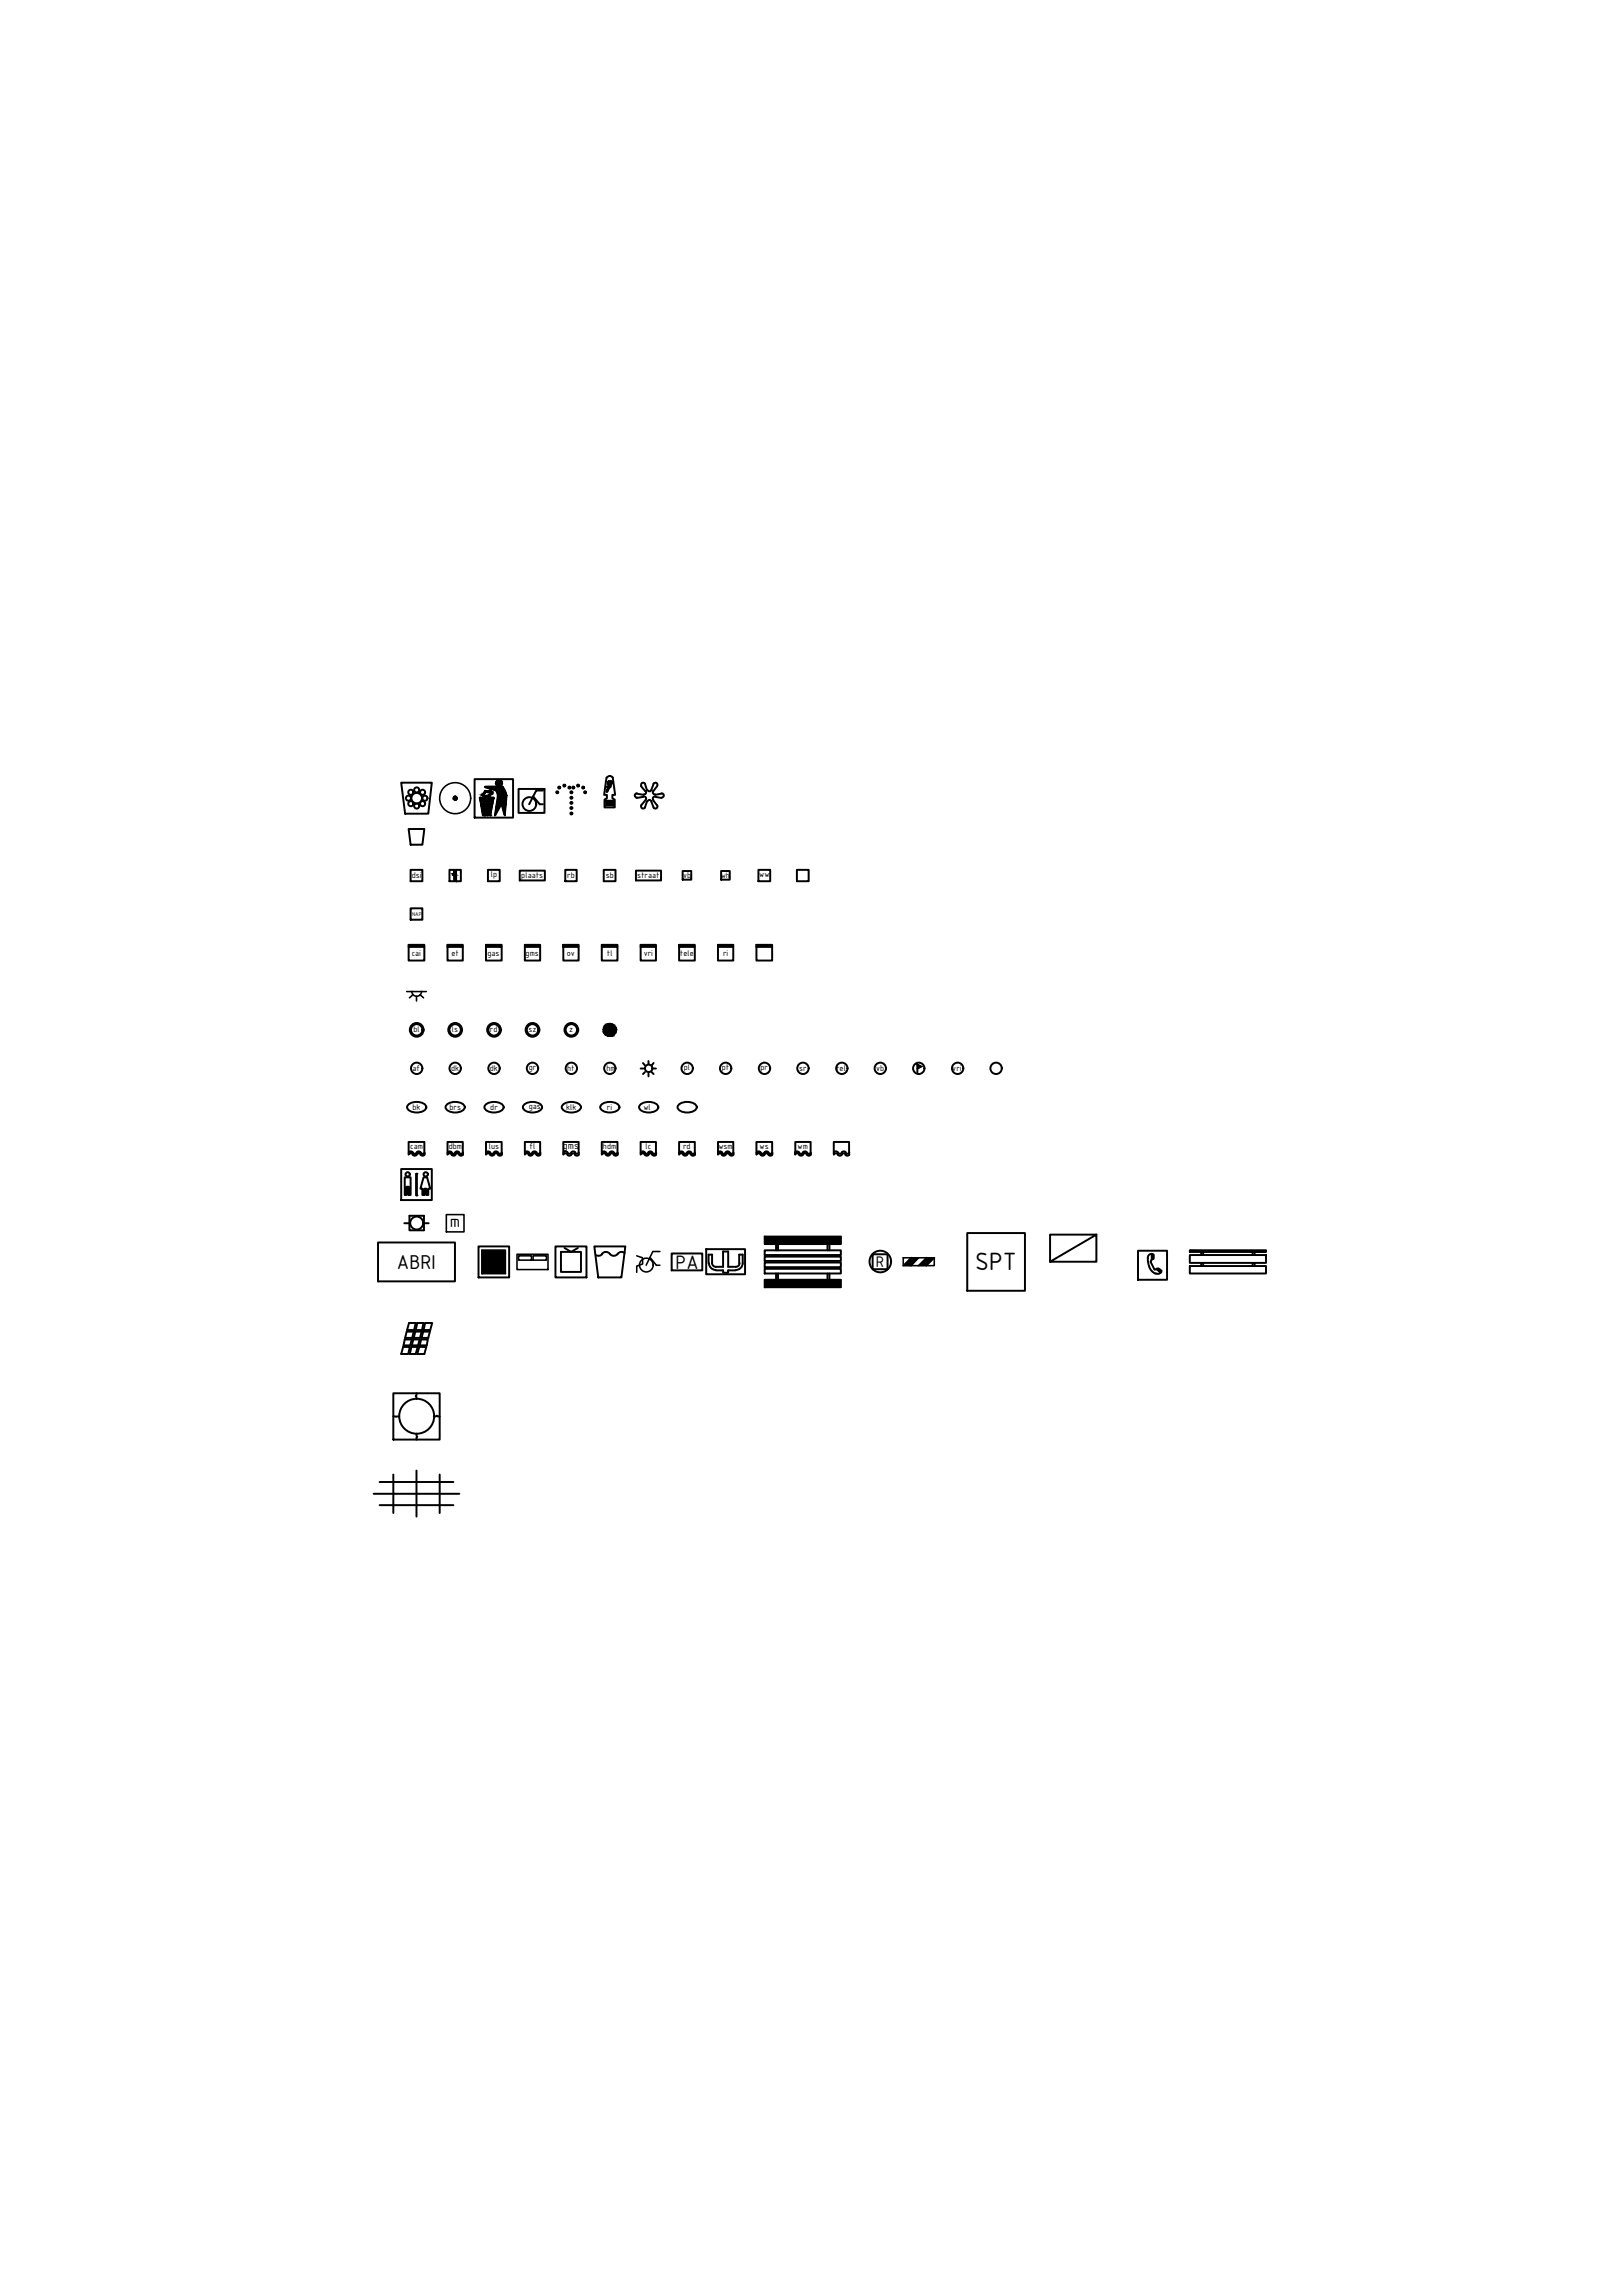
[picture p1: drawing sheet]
<svg xmlns="http://www.w3.org/2000/svg" width="210mm" height="297mm" viewBox="0 0 210 297" stroke-linecap="round" stroke-linejoin="round" font-family="sans-serif">
<defs><g id="words">
<text font-size="3.5" x="126.2" y="164.3">SPT</text>
<text font-size="2.8" x="51.4" y="164.1">ABRI</text>
<text font-size="2.7" x="87.4" y="164.1">PA</text>
<text font-size="2.3" x="58.2" y="158.7">m</text>
<text font-size="2.1" x="113.3" y="163.9">R</text>
<text font-size="1.4" x="72.8" y="148.7">gms</text>
<g font-size="1.2">
<text x="53.3" y="113.7">dsi</text>
<text x="63.5" y="113.5">lp</text>
<text x="67.5" y="113.5">plaats</text>
<text x="73.4" y="113.7">rb</text>
<text x="78.4" y="113.7">sb</text>
<text x="82.4" y="113.5">straat</text>
<text x="88.4" y="113.7">vb</text>
<text x="98.2" y="113.5">ww</text>
<text x="53.3" y="123.7">cai</text>
<text x="58.4" y="123.7">et</text>
<text x="63.1" y="123.7">gas</text>
<text x="68" y="123.7">gms</text>
<text x="73.4" y="123.7">ov</text>
<text x="78.5" y="123.7">tl</text>
<text x="83.3" y="123.7">vri</text>
<text x="88" y="123.7">tele</text>
<text x="93.6" y="123.7">ri</text>
<text x="53.5" y="133.6">bl</text>
<text x="58.5" y="133.6">ls</text>
<text x="63.4" y="133.6">rd</text>
<text x="68.4" y="133.6">sz</text>
<text x="73.7" y="133.6">z</text>
<text x="53.4" y="138.6">af</text>
<text x="53.4" y="143.6">bk</text>
<text x="58.2" y="143.6">brs</text>
<text x="58.4" y="138.6">dk</text>
<text x="63.4" y="138.5">dk</text>
<text x="63.4" y="143.6">dr</text>
<text x="68.4" y="138.4">gr</text>
<text x="68.4" y="143.5">gas</text>
<text x="73.3" y="143.6">klk</text>
<text x="73.4" y="138.6">ht</text>
<text x="78.5" y="138.5">hm</text>
<text x="78.5" y="143.6">ri</text>
<text x="83.3" y="143.6">wl</text>
<text x="88.5" y="138.5">pl</text>
<text x="93.4" y="138.5">pt</text>
<text x="98.4" y="138.4">pr</text>
<text x="103.4" y="138.5">sr</text>
<text x="108.2" y="138.5">tel</text>
<text x="113.4" y="138.5">vb</text>
<text x="123.2" y="138.5">vri</text>
<text x="53.1" y="148.7">cam</text>
<text x="58.1" y="148.7">dbm</text>
<text x="63.2" y="148.7">lus</text>
<text x="68.5" y="148.7">fl</text>
<text x="78" y="148.7">hdm</text>
<text x="83.5" y="148.7">lc</text>
<text x="88.4" y="148.7">rd</text>
<text x="93" y="148.7">wsm</text>
<text x="98.3" y="148.7">ws</text>
<text x="103.2" y="148.7">wm</text>
</g>
<text font-size="1.1" x="93.3" y="113.6">wh</text>
<text font-size=".8" x="53.3" y="118.5">NAP</text>
</g></defs>
<!-- layer: 0 -->
<g fill="#000" stroke="#000" stroke-width=".13">
<path d="M58.8 103.5h.2zM58.8 103.5h.1zM62.1 103.3h1.8zM62.1 103.2h1.8zM62.6 103h.3zM62.7 102.5h.1zM62.6 103h.2zM63 102.9h.1zM63.2 102.9h.1zM63.4 102.3l.1-.1zM64.5 103h.1zM78.1 133h.1z"/>
<path d="M78.2 132.8h.1zM78.3 132.8h.1zM78.3 132.8h-.1zM78.3 132.7h.1zM78.4 132.7h.1zM78.4 132.6h.1zM79.3 133.9h.2zM79.3 133.9h.1zM79.4 133.8h.1zM79.5 133.8h-.1zM79.5 133.7v.1zM79.5 133.7h.1z"/>
<path d="M58.9 103h.1zM58.8 103h.2zM58.8 103h.2zM58.8 103h.2z"/>
<path d="M58.9 112.6h.1zM58.8 112.6h.2zM58.8 112.6h.2zM58.8 112.6h.2zM58.8 112.6h.2zM58.8 112.6h.2zM58.8 112.6h.2zM58.8 112.6h.2z"/>
<path d="M58.8 103h.2zM58.8 103h.2zM58.8 103h.2zM58.8 103h.2z"/>
<path d="M58.8 112.6h.2zM58.8 112.6h.2z"/>
<path d="M58.8 112.9h.2zM58.8 112.9h.1z"/>
<path d="M58.8 103l.2 .1zM58.8 103l.2 .1z"/>
<path d="M58.8 103.1h.3zM58.7 103.1h.4zM58.7 103.1h.4zM58.7 103.1h.4z"/>
<path d="M58.8 103.5h.2zM58.8 103.5h.2zM58.8 103.5h.2zM58.8 103.5h.2z"/>
<path d="M58.6 113l.4 .2v-.2zM58.6 113l.4 .2h-.4z"/>
<path d="M58.8 113.2l.2 .7v-.7zM58.8 113.2l.2 .7h-.2z"/>
<path d="M58.8 112.6l.2 .1zM58.8 112.6l.2 .1zM58.8 112.7h.2zM58.8 112.7h.2zM58.8 112.7h.2zM58.8 112.7h.2zM58.8 112.7h.2zM58.8 112.7h.2z"/>
<path d="M58.8 112.7h.2zM58.8 112.7h.2zM58.8 112.7h.2zM58.8 112.7h.2zM58.8 112.7h.2zM58.8 112.7h.2z"/>
<path d="M58.8 112.7l.2 .1zM58.8 112.7l.2 .1zM58.8 112.8h.2zM58.8 112.8h.2zM58.8 112.8h.2zM58.8 112.8h.2zM58.8 112.8h.2zM58.8 112.8h.2z"/>
<path d="M58.8 112.8h.2zM58.8 112.8h.2zM58.8 112.8h.2zM58.8 112.8h.2zM58.8 112.8h.2zM58.8 112.8h.2zM58.8 112.8h.2zM58.8 112.8h.2z"/>
<path d="M58.8 112.8l.2 .1zM58.8 112.8l.2 .1z"/>
<path d="M58.8 112.9h.2zM58.8 112.9h.2zM58.8 112.9h.2zM58.8 112.9h.2zM58.8 112.9h.2zM58.8 112.9h.2zM58.8 112.9h.2zM58.8 112.9h.2z"/>
<path d="M58.7 103.1h.4zM58.7 103.1h.4z"/>
<path d="M58.7 103.1h.4zM58.7 103.1h.4zM58.7 103.1h.4zM58.7 103.1h.4z"/>
<path d="M58.7 103.4h.4zM58.7 103.4l.3 .1zM58.8 103.5h.2zM58.8 103.5h.2zM58.8 103.5h.2zM58.8 103.5h.2z"/>
<path d="M58.7 103.1l.4 .1zM58.7 103.1l.4 .1zM58.7 103.2h.4zM58.7 103.2h.4z"/>
<path d="M58.7 103.2h.4zM58.7 103.2h.4zM58.7 103.2h.4zM58.7 103.2h.4z"/>
<path d="M58.7 103.2l.4 .1zM58.7 103.2l.4 .1zM58.7 103.3h.4zM58.7 103.3h.4zM58.7 103.3h.4zM58.7 103.3h.4z"/>
<path d="M58.7 103.3h.4zM58.7 103.3h.4zM58.7 103.3h.4zM58.7 103.3h.4z"/>
<path d="M58.7 103.3l.4 .1zM58.7 103.3l.4 .1zM58.7 103.4h.4zM58.7 103.4h.4z"/>
<path d="M58.7 103.4h.4zM58.7 103.4h.4zM58.7 103.4h.4zM58.7 103.4h.4zM58.7 103.4h.4zM58.7 103.4h.4z"/>
<path d="M62.1 103.2h1.8zM62.1 103.2h1.8zM62.1 103.2h1.8zM62.1 103.2h1.8zM62.1 103.2h1.8z"/>
<path d="M62.1 103.2h1.8zM62.1 103.2h1.8zM62.1 103.2h1.8zM62.1 103.2h1.8zM62.1 103.2h1.8zM62.1 103.2h1.8z"/>
<path d="M62.1 103.3h1.8zM62.1 103.3h1.8zM62.1 103.3h1.8zM62.1 103.3h1.8zM62.1 103.3h1.8z"/>
<path d="M62.1 103.4l.2 .2-.1-.2zM62.1 103.4l.2 .2h-.2z"/>
<path d="M62.2 103.7l.1 .3v-.3zM62.2 103.7l.1 .3h-.1z"/>
<path d="M62.2 104.1l.2 .3-.1-.3zM62.2 104.1l.2 .3h-.1z"/>
<path d="M62.4 102.8l.1 .1zM62.4 102.8l.1 .1zM62.4 102.9h.1zM62.4 102.9h.1z"/>
<path d="M62.3 104.5l.2 .2-.1-.2zM62.3 104.5l.2 .2h-.1z"/>
<path d="M62.3 102.8h.2zM62.3 102.8h.1z"/>
<path d="M62.4 102.9h.2zM62.4 102.9h.2z"/>
<path d="M62.4 104.8l.1 .3v-.3zM62.4 104.8l.1 .3h-.1z"/>
<path d="M62.5 105.5h.9zM62.5 105.5h.9z"/>
<path d="M62.4 102.8h.1zM62.4 102.8h.1h-.2z"/>
<path d="M62.5 103h.8zM62.5 103h.8z"/>
<path d="M62.5 103h.8zM62.5 103h.8z"/>
<path d="M62.5 103h.8zM62.5 103h.8z"/>
<path d="M62.5 103h.8zM62.5 103h.8z"/>
<path d="M62.4 105.2l.2 .2-.1-.2zM62.4 105.2l.2 .2h-.1z"/>
<path d="M62.4 102.8h.2zM62.4 102.8h.1z"/>
<path d="M62.4 102.9h.2zM62.4 102.9h.2z"/>
<path d="M62.5 102.9l.1 .1zM62.5 102.9l.1 .1z"/>
<path d="M62.6 103h.7zM62.6 103h.7z"/>
<path d="M62.5 102.7h.1zM62.5 102.7h.1z"/>
<path d="M62.5 102.7h.1zM62.5 102.7l.1 .1h-.2z"/>
<path d="M62.5 103h.2zM62.5 103h.2z"/>
<path d="M62.6 103h.3zM62.6 103h.3z"/>
<path d="M62.5 103.4l.1 .2v-.2zM62.5 103.4l.1 .2h-.1z"/>
<path d="M62.5 103.7l.2 .3-.1-.3zM62.5 103.7l.2 .3h-.1z"/>
<path d="M62.6 102.6l.1 .1zM62.6 102.6l.1 .1z"/>
<path d="M62.6 102.7h.1zM62.6 102.7h-.1z"/>
<path d="M62.6 104.1l.1 .3v-.3zM62.6 104.1l.1 .3z"/>
<path d="M62.6 104.5l.1 .2zM62.6 104.5l.1 .2h-.1z"/>
<path d="M62.7 102.5v.1zM62.7 102.5v.1h-.1z"/>
<path d="M62.6 102.6h.1zM62.6 102.6h.1z"/>
<path d="M62.7 104.8l.1 .3zM62.7 104.8l.1 .3h-.1z"/>
<path d="M62.7 102.4h.1zM62.7 102.4h.1z"/>
<path d="M62.7 102.4l.1 .1zM62.7 102.4l.1 .1zM62.7 102.5h.1z"/>
<path d="M62.5 103h.3zM62.5 103h.3z"/>
<path d="M62.7 105.2l.1 .2v-.2zM62.7 105.2l.1 .2z"/>
<path d="M62.8 101.8h2.2zM62.8 101.8h2.2zM62.8 101.8h2.2zM62.8 101.8h2.2z"/>
<path d="M62.8 101.8h2.2zM62.8 101.8h2.2zM62.8 101.8h2.2zM62.8 101.8h2.2zM62.8 101.8h2.2zM62.8 101.8h2.2zM62.8 101.8h2.2zM62.8 101.8h2.2zM62.8 101.8h2.2zM62.8 101.8h2.2zM62.8 101.8h2.2zM62.8 101.8h2.2zM62.8 101.8h2.2z"/>
<path d="M62.9 103h.4zM62.9 103h.4z"/>
<path d="M62.8 102.3l.2 .1zM62.8 102.3l.2 .1h-.3z"/>
<path d="M62.8 102.4h.3zM62.8 102.4h.3z"/>
<path d="M62.6 103h.4zM62.6 103h.3z"/>
<path d="M62.9 103.4l.1 .2v-.2zM62.9 103.4l.1 .2h-.1z"/>
<path d="M62.9 103.7l.1 .3v-.3zM62.9 103.7l.1 .3h-.1z"/>
<path d="M62.9 104.1l.1 .3v-.3zM62.9 104.1l.1 .3h-.1z"/>
<path d="M62.9 104.5l.1 .2v-.2zM62.9 104.5l.1 .2h-.1z"/>
<path d="M62.9 104.8l.1 .3v-.3zM62.9 104.8l.1 .3h-.1z"/>
<path d="M62.9 105.2l.1 .2v-.2zM62.9 105.2l.1 .2h-.1z"/>
<path d="M62.8 102.4h.3zM62.8 102.4h.3z"/>
<path d="M63.1 102.5h.5zM63.1 102.5h.5z"/>
<path d="M63.1 102.4h.2zM63.1 102.4h.2z"/>
<path d="M63 102.9h.2zM63 102.9h.2z"/>
<path d="M63 102.9l.2 .1zM63 102.9l.2 .1h-.3z"/>
<path d="M63.2 102.9h.1zM63.2 102.9h.1z"/>
<path d="M63.2 102.9h.1zM63.2 102.9h.1z"/>
<path d="M63.2 103h.1zM63.2 103h.1z"/>
<path d="M63.2 105.2v.2zM63.2 105.2v.2h-.1z"/>
<path d="M63 102.4l.5 .1zM63 102.4l.5 .1z"/>
<path d="M63.3 102.8h.1zM63.3 102.8h.1z"/>
<path d="M63.2 104.8l.1 .3v-.3zM63.2 104.8l.1 .3h-.1z"/>
<path d="M62.9 102.4h.4zM62.9 102.4h.4z"/>
<path d="M63.3 102.8h.2zM63.3 102.8h.2z"/>
<path d="M63.2 102.9h.1zM63.2 102.9h.1z"/>
<path d="M63.2 102.9l.1 .1zM63.2 102.9l.1 .1z"/>
<path d="M62.9 103h.4zM62.9 103h.4z"/>
<path d="M62.9 103h.4zM62.8 103h.5z"/>
<path d="M62.5 103h.8zM62.5 103h.8z"/>
<path d="M63.1 103h.2zM63.1 103h.2zM63.2 103h.1zM63.2 103h.1z"/>
<path d="M63.2 103h.1zM63.2 103h.1z"/>
<path d="M63.2 103h.1zM63.2 103h.1z"/>
<path d="M63.3 104.1v.3zM63.3 104.1v.3h-.1z"/>
<path d="M63.2 104.5l.1 .2v-.2zM63.2 104.5l.1 .2z"/>
<path d="M63.2 102.4h.2zM63.2 102.4h.1h-.2z"/>
<path d="M63.3 102.8h.1zM63.3 102.8h.1zM63.3 102.8h.1zM63.3 102.8h.1z"/>
<path d="M63.3 102.8h.1zM63.3 102.8v.1z"/>
<path d="M63.3 103.7v.3l.1-.3zM63.3 103.7v.3z"/>
<path d="M63.3 102.4h.1zM63.2 102.4h.2z"/>
<path d="M63.3 103.4l.1 .2v-.2zM63.3 103.4l.1 .2z"/>
<path d="M62.5 105.4l.9 .1zM62.5 105.4l.9 .1z"/>
<path d="M62.5 105.5h.9zM62.5 105.5h.9zM62.5 105.5h.9zM62.5 105.5h.9zM62.5 105.5h.9zM62.5 105.5h.9zM62.5 105.5h.9zM62.5 105.5h.9zM62.5 105.5h.9zM62.5 105.5h.9zM62.5 105.5h.9zM62.5 105.5h.9zM62.5 105.5h.9zM62.5 105.5h.9z"/>
<path d="M63.4 102.3h.1zM63.4 102.3h.1h-.1zM63.4 102.3h.1zM63.4 102.3h.1z"/>
<path d="M63.4 102.3l.1 .1zM63.3 102.4h.2zM63.3 102.4h.2zM63.3 102.4h.2z"/>
<path d="M63.4 102.4h.2zM63.4 102.4h.2zM63.4 102.4h.2zM63.4 102.4h.2z"/>
<path d="M63.3 102.8h.2zM63.3 102.8h.1h-.1zM63.3 102.8h.1zM63.3 102.8h.1z"/>
<path d="M63.4 105.2v.2l.1-.2zM63.4 105.2v.2h-.1z"/>
<path d="M63.4 102.4l.2 .1zM63.4 102.4l.2 .1z"/>
<path d="M63.4 102.7l.2 .1zM63.4 102.7l.2 .1zM63.4 102.8h.2zM63.4 102.8h.2z"/>
<path d="M63.4 102.8h.2zM63.3 102.8h.2z"/>
<path d="M62.4 105.1l1.1 .1 .1-.1zM62.4 105.1l1.1 .1h-1.1z"/>
<path d="M63.5 102.7h.1zM63.5 102.7h.1z"/>
<path d="M63.5 102.7h.1zM63.4 102.7h.2z"/>
<path d="M63.4 102.7h.2zM63.4 102.7h.2z"/>
<path d="M62.4 104.7l1.2 .1v-.1zM62.4 104.7l1.2 .1h-1.2z"/>
<path d="M63.5 104.8l.1 .3v-.3zM63.5 104.8l.1 .3h-.2z"/>
<path d="M63.6 102.7h.1zM63.5 102.7h.1z"/>
<path d="M62.3 104.4l1.4 .1v-.1zM62.3 104.4l1.4 .1h-1.4z"/>
<path d="M63.6 104.5v.2l.1-.2zM63.6 104.5v.2h-.1z"/>
<path d="M63.1 102.5h.6zM63.1 102.5h.6z"/>
<path d="M63.1 102.5h.6zM63.1 102.5h.6z"/>
<path d="M63.2 102.5h.5zM63.2 102.5h.5z"/>
<path d="M63.6 102.5l.1 .1zM63.6 102.5l.1 .1z"/>
<path d="M63.6 102.6h.1zM63.6 102.6h.1zM63.6 102.6h.1zM63.6 102.6h.1z"/>
<path d="M63.6 102.6h.1zM63.6 102.6l.1 .1h-.1zM63.6 102.7h.1zM63.6 102.7h.1z"/>
<path d="M63.6 104.1l.1 .3v-.3zM63.6 104.1l.1 .3h-.1z"/>
<path d="M62.2 104l1.5 .1 .1-.1zM62.2 104l1.5 .1h-1.5z"/>
<path d="M62.1 103.6l1.7 .1v-.1zM62.1 103.6l1.7 .1h-1.6z"/>
<path d="M63.7 103.7l.1 .3v-.3zM63.7 103.7l.1 .3h-.2z"/>
<path d="M62.1 103.2h1.8zM62.1 103.2h1.8z"/>
<path d="M62.1 103.3l1.8 .1zM62.1 103.3l1.8 .1z"/>
<path d="M63.8 103.4v.2l.1-.2zM63.8 103.4v.2h-.1z"/>
<path d="M62.1 103.2l1.8 .1zM62.1 103.2l1.8 .1zM62.1 103.3h1.8zM62.1 103.3h1.8zM62.1 103.3h1.8zM62.1 103.3h1.8z"/>
<path d="M62.1 103.3h1.8zM62.1 103.3h1.8z"/>
<path d="M64.1 105.4v.1zM64.1 105.4v.1z"/>
<path d="M64.3 104h.6zM64.3 104h.6z"/>
<path d="M64.3 104h.6zM64.3 104h.6z"/>
<path d="M64.3 104h.6zM64.3 104h.6z"/>
<path d="M64.3 104h.6zM64.3 104h.6z"/>
<path d="M64.4 102.9h1.1zM64.4 102.9h1.1zM64.4 102.9h1.1zM64.4 102.9h1.1zM64.4 102.9h1.1zM64.4 102.9h1.1z"/>
<path d="M64.4 102.9h1.1zM64.4 102.9h1.1z"/>
<path d="M64.4 102.9h1.1zM64.4 102.9h1.1z"/>
<path d="M64.4 102.9h1.1zM64.4 102.9h1.1zM64.4 102.9h1.1zM64.4 102.9h1.1z"/>
<path d="M64.4 103h.1zM64.4 103h.1z"/>
<path d="M64.5 101h.2zM64.5 101h.2z"/>
<path d="M64.4 103h.2zM64.4 103h.2z"/>
<path d="M64.5 101h.2zM64.4 101h.3z"/>
<path d="M64.5 101.7h.2zM64.5 101.7h.1z"/>
<path d="M64.4 103h.3zM64.4 103h.3z"/>
<path d="M64.4 103h.3zM64.4 103h.2z"/>
<path d="M64.4 103h.3zM64.4 103h.3z"/>
<path d="M64.4 101h.4zM64.4 101h.4h-.5z"/>
<path d="M64.4 101.7h.3zM64.4 101.7h.3z"/>
<path d="M64.4 103h.3zM64.4 103h.4z"/>
<path d="M64.4 103h.4zM64.4 103h.4z"/>
<path d="M64.3 101l.6 .1zM64.3 101.1h.6z"/>
<path d="M64.3 101.7h.5zM64.3 101.7h.4z"/>
<path d="M64.4 103h.4zM64.4 103h.5z"/>
<path d="M64.3 101.1h.6zM64.3 101.1h.6h-.7z"/>
<path d="M64.3 101.6h.6zM64.3 101.6l.5 .1z"/>
<path d="M64.3 104h.6zM64.3 104h.6z"/>
<path d="M64.3 104l-.2 1.4 .8-1.4zM64.3 104l-.2 1.4z"/>
<path d="M64.2 101.1l.7 .1v-.1zM64.2 101.1l.7 .1h-.7z"/>
<path d="M64.2 101.2l.8 .1zM64.2 101.2l.8 .1h-.8z"/>
<path d="M64.2 101.5l.7 .1v-.1zM64.2 101.5l.7 .1h-.7z"/>
<path d="M64.2 101.6h.7zM64.2 101.6h.7z"/>
<path d="M64.4 103h.5zM64.4 103h.6z"/>
<path d="M64.4 103h.5zM64.4 103h.5z"/>
<path d="M64.4 103l.6 .1zM64.4 103l.6 .1z"/>
<path d="M64.9 104h.6zM64.9 104h.6z"/>
<path d="M64.3 104h.6zM64.3 104h.6z"/>
<path d="M64.9 104h.6zM64.9 104h.6z"/>
<path d="M64.9 104h.6zM64.9 104h.6z"/>
<path d="M64.9 104h.6zM64.9 104h.6z"/>
<path d="M64.9 104h.6zM64.9 104h.6zM64.9 104h.6zM64.9 104h.6z"/>
<path d="M64.2 101.3h.8zM64.2 101.3h.8z"/>
<path d="M64.2 101.3l.8 .1v-.1zM64.2 101.3l.8 .1h-.8z"/>
<path d="M64.2 101.4h.8zM64.2 101.4l.7 .1z"/>
<path d="M62.8 101.8h2.2zM62.8 101.8h2.2zM62.8 101.8h2.2z"/>
<path d="M64.4 103h.6zM64.4 103h1.1z"/>
<path d="M62.8 101.8h2.3zM62.8 101.8h2.3zM62.8 101.8h2.3zM62.8 101.8h2.3z"/>
<path d="M62.8 101.8l2.3 .1zM62.8 101.8l2.3 .1zM62.8 101.9h2.3zM62.8 101.9h2.3zM62.8 101.9h2.3zM62.8 101.9h2.3z"/>
<path d="M62.8 101.9l2.4 .2-.1-.2zM62.8 101.9l2.4 .2h-1.4z"/>
<path d="M63.8 102.1l1.5 .2-.1-.2zM63.8 102.1l1.5 .2h-1.1z"/>
<path d="M64.2 102.3l1.2 .2-.1-.2zM64.2 102.3l1.2 .2h-1.1z"/>
<path d="M64.3 102.5h1.1zM64.3 102.5h1.1z"/>
<path d="M64.3 102.5l1.2 .2-.1-.2zM64.3 102.5l1.2 .2h-1.1z"/>
<path d="M64.4 102.7l1.1 .2v-.2zM64.4 102.7l1.1 .2h-1.1z"/>
<path d="M64.9 104h.6zM64.9 104h.6z"/>
<path d="M64.9 104l.4 1.4 .2-1.4zM64.9 104l.4 1.4z"/>
<path d="M64.4 102.9h1.1zM64.4 102.9l1.1 .1zM64.4 103h1.1zM64.4 103h1.1z"/>
<path d="M64.4 103.1h1.1zM64.4 103.1h1.1zM64.4 103.1h1.1zM64.4 103.1h1.1zM64.4 103.1h1.1zM64.4 103.1h1.1zM64.4 103.1h1.1zM64.4 103.1h1.1zM64.4 103.1h1.1zM64.4 103.1h1.1zM64.4 103.1h1.1zM64.4 103.1h1.1zM64.4 103.1h1.1zM64.4 103.1h1.1zM64.4 103.1h1.1zM64.4 103.1h1.1z"/>
<path d="M64.4 103.1h1.1zM64.4 103.1h1.1zM64.4 103.1h1.1zM64.4 103.1h1.1z"/>
<path d="M64.4 103.1l1.1 .9v-.9zM64.4 103.1l1.1 .9h-1.2z"/>
<path d="M78.1 133.2v.1zM78.1 133.2v.1z"/>
<path d="M78.2 133h1.4zM78.2 133h1.4z"/>
<path d="M78.2 133h1.4zM78.2 133h1.4z"/>
<path d="M78.1 133l.1 .1zM78.1 133l.1 .1z"/>
<path d="M78.2 133.1h1.4zM78.2 133.1h1.4z"/>
<path d="M78.2 133.1h1.4zM78.2 133.1h1.4z"/>
<path d="M78.1 133.1h.1zM78.1 133.1h.1z"/>
<path d="M78.2 133.1h1.5zM78.2 133.1h1.5z"/>
<path d="M78.1 133.1l.1 .1zM78.1 133.1l.1 .1z"/>
<path d="M78.1 133.3l.1 .1zM78.1 133.3l.1 .1z"/>
<path d="M78.1 133.4h.1zM78.1 133.4h.1z"/>
<path d="M78.2 133.4h1.5zM78.2 133.4h1.5z"/>
<path d="M78.2 133.4h1.5zM78.2 133.4h1.5z"/>
<path d="M78.1 133.4l.1 .1zM78.1 133.4l.1 .1z"/>
<path d="M78.1 133.5h.1zM78.1 133.5h.1z"/>
<path d="M78.2 133.5h1.4zM78.2 133.5h1.4z"/>
<path d="M78.2 133.5h1.4zM78.2 133.5h1.4z"/>
<path d="M78.1 133.5l.1 .1zM78.1 133.5l.1 .1z"/>
<path d="M78.2 132.9h1.4zM78.2 132.9h1.4z"/>
<path d="M78.2 132.9v.1zM78.2 132.9v.1z"/>
<path d="M78.1 133h.1zM78.1 133h.1z"/>
<path d="M78.1 133.6h.1zM78.1 133.6h.1z"/>
<path d="M78.2 133.6h1.4zM78.2 133.6h1.4z"/>
<path d="M78.2 133.6l.1 .1zM78.2 133.6l.1 .1z"/>
<path d="M78.2 132.8l.1 .1zM78.2 132.8l.1 .1z"/>
<path d="M78.3 132.9h1.3zM78.3 132.9h1.3z"/>
<path d="M78.3 133.7h1.3zM78.3 133.7h1.3z"/>
<path d="M78.2 133.7h.1zM78.2 133.7h.1z"/>
<path d="M78.3 133.8h.1zM78.3 133.8h.1z"/>
<path d="M78.3 132.8h1.2zM78.3 132.8h1.2z"/>
<path d="M78.3 132.8h1.2zM78.3 132.8h1.2z"/>
<path d="M78.2 133.7h.1zM78.2 133.7h.1z"/>
<path d="M78.2 133.7h.1zM78.2 133.7h.1z"/>
<path d="M78.3 133.7v.1zM78.3 133.7v.1z"/>
<path d="M78.3 133.8h1.2zM78.3 133.8h1.2z"/>
<path d="M78.4 132.7h.1zM78.4 132.7h.1z"/>
<path d="M78.4 132.7h1zM78.4 132.7h1z"/>
<path d="M78.3 132.7l.1 .1zM78.3 132.7l.1 .1z"/>
<path d="M78.3 133.8h.1zM78.3 133.8h.1z"/>
<path d="M78.3 133.8h.1zM78.3 133.8h.1z"/>
<path d="M78.4 133.8h1zM78.4 133.8h1z"/>
<path d="M78.4 132.6h.1zM78.4 132.6h.1z"/>
<path d="M78.4 132.7h.9zM78.4 132.7h.9z"/>
<path d="M78.3 132.7h.1zM78.3 132.7h.1z"/>
<path d="M78.3 133.8h.1zM78.3 133.8h.1z"/>
<path d="M78.3 133.8l.1 .1zM78.3 133.8l.1 .1z"/>
<path d="M78.4 133.9h.1zM78.4 133.9h.1z"/>
<path d="M78.4 132.6l.1 .1zM78.4 132.6l.1 .1h-.1z"/>
<path d="M78.5 132.7h.8zM78.5 132.7h.8z"/>
<path d="M78.5 133.9h.8zM78.5 133.9h.8z"/>
<path d="M78.4 133.9h.1zM78.4 133.9h.1z"/>
<path d="M78.5 133.9h.8zM78.5 133.9h.8z"/>
<path d="M78.4 133.9h.1zM78.4 133.9h.1z"/>
<path d="M78.4 133.9h.1zM78.4 133.9h.1z"/>
<path d="M78.5 133.9h.1zM78.5 133.9h.1z"/>
<path d="M78.5 132.5h.2zM78.5 132.5h.2z"/>
<path d="M78.5 132.5h.2zM78.5 132.5h.2z"/>
<path d="M78.5 132.5h.1zM78.5 132.5h.1z"/>
<path d="M78.5 132.6h.7zM78.5 132.6h.7z"/>
<path d="M78.5 133.9h.7zM78.5 133.9h.7z"/>
<path d="M78.4 133.9h.2zM78.4 133.9h.2z"/>
<path d="M78.5 134h.2zM78.5 134h.2z"/>
<path d="M78.5 134h.2zM78.5 134h.2z"/>
<path d="M78.6 132.5h.1zM78.6 132.5h.1z"/>
<path d="M78.5 132.5l.1 .1zM78.5 132.5l.1 .1z"/>
<path d="M78.5 132.6h.1zM78.4 132.6h.1z"/>
<path d="M78.6 133.9h.6zM78.6 133.9h.6z"/>
<path d="M78.5 133.9l.1 .1zM78.5 133.9l.1 .1z"/>
<path d="M78.5 134h.1zM78.5 134h.1z"/>
<path d="M78.5 132.5h.1zM78.5 132.5h.2z"/>
<path d="M78.6 132.5h.5zM78.6 132.5h.5z"/>
<path d="M78.5 132.5h.1zM78.5 132.5h.1z"/>
<path d="M78.6 134h.5zM78.6 134h.5z"/>
<path d="M78.5 134h.2zM78.5 134h.2z"/>
<path d="M78.7 134h.4zM78.7 134h.4z"/>
<path d="M78.5 134h.2zM78.5 134h.2z"/>
<path d="M78.7 132.5h.3zM78.7 132.5h.3z"/>
<path d="M78.6 132.5h.1zM78.5 132.5h.2z"/>
<path d="M78.6 132.5h.2zM78.6 132.5h.2z"/>
<path d="M78.8 132.5h.2zM78.8 132.5h.2z"/>
<path d="M78.6 132.5h.2zM78.6 132.5h.2z"/>
<path d="M78.6 132.5h.2zM78.6 132.5h.1z"/>
<path d="M78.6 134h.2zM78.6 134h.2z"/>
<path d="M78.6 134h.2zM78.6 134h.2z"/>
<path d="M78.8 134h.2zM78.8 134h.2z"/>
<path d="M78.6 134h.2zM78.6 134h.2z"/>
<path d="M78.6 134h.2zM78.6 134h.2z"/>
<path d="M78.6 132.5h.3zM78.6 132.5h.3z"/>
<path d="M78.9 132.5h.1zM78.8 132.5h.2z"/>
<path d="M78.6 134h.3zM78.6 134h.3z"/>
<path d="M78.8 132.4l.3 .1zM78.7 132.5h.4z"/>
<path d="M79 132.5h.2zM79 132.5h.2z"/>
<path d="M79 134h.2zM79 134h.2z"/>
<path d="M78.8 134h.2zM78.8 134h.1z"/>
<path d="M78.8 132.5h.2zM78.8 132.5h.2z"/>
<path d="M78.8 132.5h.2zM78.7 132.5h.3z"/>
<path d="M78.7 134h.3zM78.7 134h.3zM78.7 134h.3zM78.7 134h.4z"/>
<path d="M78.7 134h.3zM78.7 134h.3z"/>
<path d="M78.8 134h.2zM78.8 134h.2z"/>
<path d="M78.7 132.5h.4zM78.6 132.5h.5z"/>
<path d="M79.1 132.5h.1zM79.1 132.5h.1z"/>
<path d="M78.7 132.5h.4zM78.7 132.5h.4z"/>
<path d="M79.1 132.5h.1zM79.1 132.5h.1z"/>
<path d="M79.1 132.5h.1zM79.1 132.5h.1z"/>
<path d="M78.7 132.5h.4zM78.7 132.5h.4z"/>
<path d="M78.7 132.5h.4zM78.6 132.5h.5z"/>
<path d="M79.1 134h.1zM79.1 134h.1z"/>
<path d="M79.1 134h.1zM79.1 134h.1z"/>
<path d="M78.7 134h.4zM78.7 134h.4z"/>
<path d="M79.1 134h.1zM79.1 134h.1z"/>
<path d="M78.7 134h.4zM78.7 134l.3 .1z"/>
<path d="M78.6 132.5h.6zM78.6 132.5h.6z"/>
<path d="M78.6 134h.5zM78.6 134h.5z"/>
<path d="M78.9 134h.2zM78.9 134h.3z"/>
<path d="M78.6 134h.5zM78.6 134h.5z"/>
<path d="M78.9 132.5h.3zM78.9 132.5h.3z"/>
<path d="M79 132.5h.2zM79 132.5h.2z"/>
<path d="M79 132.5h.2zM79 132.5h.2z"/>
<path d="M78.6 132.5l.6 .1zM78.6 132.5l.6 .1z"/>
<path d="M78.6 133.9h.6zM78.6 133.9h.6z"/>
<path d="M79.2 133.9h.1zM79.2 133.9h.1z"/>
<path d="M78.6 133.9l.6 .1zM78.6 133.9l.6 .1z"/>
<path d="M78.6 134h.6zM78.6 134h.5z"/>
<path d="M79 134h.2zM79 134h.2h-.2z"/>
<path d="M79.1 132.5h.2zM79.1 132.5h.2z"/>
<path d="M78.6 132.6h.6zM78.6 132.6h.6z"/>
<path d="M78.6 132.6h.6zM78.5 132.6h.7z"/>
<path d="M78.5 133.9h.7zM78.5 133.9h.7z"/>
<path d="M79.1 134h.1zM79.1 134h.2z"/>
<path d="M79.1 134h.1zM79.1 134h.1z"/>
<path d="M79.1 134h.1zM79 134h.2z"/>
<path d="M79.1 132.5h.2zM79.1 132.5h.2z"/>
<path d="M79.2 132.5l.1 .1zM79.2 132.5l.1 .1zM79.2 132.6h.1zM79.2 132.6h.1z"/>
<path d="M79.2 132.6h.1zM79.2 132.6h.1z"/>
<path d="M78.5 132.6h.8zM78.5 132.6h.8z"/>
<path d="M79.3 132.6h.1zM79.3 132.6h.1z"/>
<path d="M78.5 132.6h.8zM78.5 132.6h.8z"/>
<path d="M78.5 132.6l.8 .1zM78.5 132.6l.8 .1z"/>
<path d="M78.5 133.9h.8zM78.5 133.9h.8z"/>
<path d="M79.3 133.9h.1zM79.3 133.9h.1z"/>
<path d="M79.3 133.9h.1zM79.3 133.9h.1z"/>
<path d="M78.5 133.9h.8zM78.5 133.9h.7z"/>
<path d="M79.2 133.9l.1 .1zM79.1 134h.2z"/>
<path d="M79.2 132.6h.2zM79.2 132.6h.2z"/>
<path d="M78.5 132.7h.8zM78.5 132.7h.8z"/>
<path d="M78.5 132.7h.8zM78.4 132.7h.9z"/>
<path d="M78.4 132.7h1zM78.4 132.7h1z"/>
<path d="M78.4 133.8l.9 .1zM78.4 133.8l.9 .1z"/>
<path d="M78.4 133.9h.9zM78.4 133.9h.9z"/>
<path d="M79.2 133.9h.1zM79.2 133.9h.1z"/>
<path d="M79.3 132.6l.1 .1zM79.3 132.6l.1 .1z"/>
<path d="M78.4 132.7h1zM78.4 132.7h1z"/>
<path d="M78.4 132.7l1.1 .1zM78.4 132.7l1.1 .1z"/>
<path d="M78.4 133.8h1zM78.4 133.8h1.1z"/>
<path d="M78.4 133.8h1zM78.4 133.8h1z"/>
<path d="M78.4 133.8h1zM78.4 133.8h.9z"/>
<path d="M79.3 133.9h.1zM79.3 133.9h-.1z"/>
<path d="M79.3 132.7h.2zM79.3 132.7h.2z"/>
<path d="M79.3 132.7h.2zM79.3 132.7h.2z"/>
<path d="M78.4 132.8h1.1zM78.3 132.8h1.2z"/>
<path d="M78.3 132.8h1.2zM78.3 132.8h1.2z"/>
<path d="M78.3 133.7h1.2zM78.3 133.7h1.2z"/>
<path d="M78.3 133.7l1.2 .1zM78.3 133.7l1.2 .1z"/>
<path d="M78.3 133.8h1.2zM78.3 133.8h1.2z"/>
<path d="M79.4 133.8l.1 .1zM79.4 133.8l.1 .1h-.2z"/>
<path d="M79.4 132.7h.1zM79.4 132.7h.1z"/>
<path d="M79.4 132.7l.1 .1zM79.4 132.7l.1 .1z"/>
<path d="M79.5 132.8h.1zM79.5 132.8h.1z"/>
<path d="M78.3 132.8h1.2zM78.3 132.8h1.2zM78.3 132.8h1.2zM78.3 132.8h1.2z"/>
<path d="M78.3 132.8l1.2 .1zM78.3 132.8l1.2 .1z"/>
<path d="M78.3 133.7h1.2zM78.3 133.7h1.3z"/>
<path d="M78.3 133.7h1.2zM78.3 133.7h1.2z"/>
<path d="M78.3 133.7h1.2zM78.3 133.7h1.2z"/>
<path d="M79.5 132.8l.1 .1zM79.5 132.8l.1 .1z"/>
<path d="M78.3 132.9h1.3zM78.3 132.9h1.3z"/>
<path d="M78.3 132.9h1.3zM78.3 132.9h1.3h-1.4z"/>
<path d="M78.2 132.9l1.4 .1zM78.2 132.9l1.4 .1z"/>
<path d="M78.2 133.6h1.4zM78.2 133.6h1.4z"/>
<path d="M78.2 133.6h1.4zM78.2 133.6h1.4z"/>
<path d="M78.2 133.6l1.4 .1zM78.2 133.6l1.4 .1z"/>
<path d="M79.5 132.9h.1zM79.5 132.9h.1z"/>
<path d="M79.6 132.9v.1zM79.6 132.9v.1z"/>
<path d="M78.2 133h1.4zM78.2 133h1.4z"/>
<path d="M78.2 133h1.4zM78.2 133h1.4h-1.4z"/>
<path d="M78.2 133l1.4 .1zM78.2 133l1.4 .1z"/>
<path d="M78.2 133.1h1.5zM78.2 133.1h1.5z"/>
<path d="M78.2 133.4h1.4zM78.2 133.4h1.5z"/>
<path d="M78.2 133.4l1.4 .1zM78.2 133.4l1.4 .1z"/>
<path d="M78.2 133.5h1.4zM78.2 133.5h1.4z"/>
<path d="M78.2 133.5l1.4 .1zM78.2 133.5l1.4 .1z"/>
<path d="M79.6 133.6v.1zM79.6 133.6v.1z"/>
<path d="M79.5 133.7h.1zM79.5 133.7h.1z"/>
<path d="M79.6 133h.1zM79.6 133h.1z"/>
<path d="M79.6 133h.1zM79.6 133h.1z"/>
<path d="M79.6 133l.1 .1zM79.6 133l.1 .1z"/>
<path d="M79.6 133.1h.1zM79.6 133.1h.1z"/>
<path d="M78.2 133.1l1.5 .1zM78.2 133.1l1.5 .1z"/>
<path d="M78.2 133.2h1.5zM78.2 133.2h1.5z"/>
<path d="M78.2 133.2h1.5zM78.1 133.2h1.6z"/>
<path d="M78.1 133.2l1.6 .1zM78.1 133.2l1.6 .1z"/>
<path d="M78.1 133.3h1.6zM78.1 133.3h1.6z"/>
<path d="M78.1 133.3h1.6zM78.1 133.3h1.6z"/>
<path d="M78.2 133.3l1.5 .1zM78.2 133.3l1.5 .1z"/>
<path d="M78.2 133.4h1.5zM78.2 133.4h1.5z"/>
<path d="M79.6 133.4l.1 .1zM79.6 133.4l.1 .1z"/>
<path d="M79.6 133.5h.1zM79.6 133.5h.1z"/>
<path d="M79.6 133.5l.1 .1zM79.6 133.5l.1 .1z"/>
<path d="M79.7 133.1v.1zM79.7 133.1v.1z"/>
<path d="M79.7 133.2v.1zM79.7 133.2v.1z"/>
<path d="M79.7 133.3v.1zM79.7 133.3v.1z"/>
<path d="M118.7 137.7l.5 .3h-.5zM118.7 138v.2l.5-.2z"/>
<path d="M99 160l9.8 .9v-.9zM99 160l9.8 .9h-9.8z"/>
<path d="M62.4 161.8l3 3v-3zM62.4 161.8l3 3h-3z"/>
<path d="M99 165.6l9.8 .9v-.9zM99 165.6l9.8 .9h-9.8z"/>
<path d="M117.9 162.7v1l1-1zM117.9 162.7v1h-1z"/>
<path d="M119.9 162.7v1l1-1zM118.9 163.7l1-1v1z"/>
<path d="M154 161.8l9.8 .2v-.2zM154 161.8l9.8 .2h-9.8z"/>
</g>
<g fill="none" stroke="#000" stroke-width=".2">
<path d="M52.6 128.3h2.6M53.3 128.3a.63 .63 0 0 0 .6 .6 .63 .63 0 0 0 .7-.6M53.4 128.7l-.4 .4M53.9 128.9v.6M54.4 128.7l.4 .4M57.8 157.1h2.2v2.3h-2.2zM66.9 162.3h4v1.9h-4zM67.1 162.5h1.7v.5h-1.7zM69 162.5h1.7v.5h-1.7zM82.4 162.5l.8 .2v.8l-.8 .3v.8M84.1 162.7l.8 1h.5M85.4 161.9h-.9l-.9 1.8"/>
<path d="M116.9 162.7h4v1h-4zM117.9 162.7l-1 1M118.9 162.7l-1 1M119.9 162.7l-1 1M120.9 162.7l-1 1"/>
<circle cx="58.9" cy="103.3" r="2.01"/>
<circle cx="58.9" cy="103.3" r=".23"/>
<circle cx="83.6" cy="163.7" r=".89"/>
</g>
<g fill="none" stroke="#000" stroke-width=".25">
<path d="M51.9 101.3h4l-.5 4h-3zM52.9 107.3h2l-.2 2h-1.6zM53.1 112.5h1.6v1.5h-1.6zM53.1 117.5h1.6v1.5h-1.6zM58.2 112.5h1.4v1.5h-1.4zM58.6 113h.4v.9h-.2v-.7h-.2zM61.4 100.8h5v5h-5zM62.1 103.2h1.7M62.2 103.2h-.1l.4 2.3M62.2 103.4h.3v.2h-.2zM62.3 103.7h.2l.1 .3h-.3zM62.3 104.1h.3v.3h-.2z"/>
<path d="M62.4 102.8l.1 .1 .4 .1M62.4 104.5h.2v.2h-.1zM62.5 104.8h.2v.3h-.2zM62.5 102.8l.4 .2M62.5 105.5h.1M62.5 105.5h.9M62.5 105.2h.2v.2h-.1zM62.6 103.4h.3v.2h-.3zM62.6 103.7h.3v.3h-.2zM62.7 104.1h.2v.3h-.2zM62.7 104.5h.2v.2h-.2zM62.7 105.5h.1"/>
<path d="M62.7 104.8h.2v.3h-.1zM62.8 102.4l-.4 .4M62.8 102.4l-.1 .2-.2 .2M62.8 105.2h.1v.2h-.1zM62.8 102.3l-.1 .2M62.8 102.3l.4 .1M62.8 101.8h.1M62.8 101.9l1.4 .4M62.8 101.8h2.2M62.9 102.4l.8 .1-.2 .2M62.9 103h.4M63 103.4h.3v.2h-.3z"/>
<path d="M63 103.7h.3v.3h-.3zM63 104.1h.3l-.1 .3h-.2zM63 104.5h.2v.2h-.2zM63 104.8h.2v.3h-.2zM63 105.2h.2l-.1 .2h-.1zM63.1 112.5h1.6v1.5h-1.6zM63.2 102.4h-.1M63.2 105.2h.2l-.1 .2h-.1zM63.3 102.9l-.4 .1M63.3 103h.1M63.3 104.8h.2l-.1 .3h-.1zM63.3 104.5h.3l-.1 .2h-.2z"/>
<path d="M63.3 104.1h.3v.3h-.3zM63.4 103.7h.3l-.1 .3h-.3zM63.4 102.7l-.1 .2M63.4 102.3l-.1 .1M63.4 102.8v.2M63.4 105.5h.1M63.4 103.4h.4l-.1 .2h-.3zM63.5 102.2l-.3 .2M63.5 102.3v.2l-.2-.1M63.8 102.4l-.3 .4M63.8 102.5h-.2l-.1-.3 .1 .3M63.8 103.2l.1 .1-.5 2.2"/>
<path d="M64.2 102.3l.2 .7M64.4 103.1l-.3 2.3M64.5 103h.1M64.5 103.1h.1M64.9 104l-.8 1.4M64.9 104l.4 1.4M65 101.8l.4 .5 .1 .6M65.5 102.9h.1M65.5 103h-1l1 .1M65.5 103.1l-.2 2.3M67.1 102.1h3.4v3.1h-3.4zM67.3 112.6h3.2v1.3h-3.2z"/>
<path d="M69 103l.8 1h.5M70.3 102.3h-.9l-.9 1.7M73.2 112.5h1.4v1.5h-1.4zM78.1 112.5h1.6v1.5h-1.6zM78.4 103.6h.9v.6h-.9zM78.5 100.6l-.3 2.2h.3v.5l-.3 .1v1.1h1.4v-1.1l-.4-.1v-.5h.4l-.3-2.2-.4-.2-.4 .2M78.5 101.8l.5-.1-.5 .8v-.2l.2-.4zM78.6 104h.6M78.6 104.1h.7M78.6 103.7h.6M78.6 103.8h.5M78.7 101.4l.1 .2"/>
<path d="M78.7 101.6h.1M78.8 101.1l-.1 .2 .1 .2M78.8 101.5h.1M78.8 101.2l.1-.1-.2 .1v.2M78.8 101.3h.1M78.8 101.5v.1M78.9 101.2l.2-.1 .1 .1M78.9 101.1l-.1 .2M78.9 101.6h.1M79 101.1h.2M79 101.5l-.1 .1M79 101.2h.1"/>
<path d="M79.1 101.5h.1M79.1 101.4v.1M79.1 101.3v.1M79.1 101.4l-.1 .2M79.2 101.2h.1M79.3 101.2l-.1 .1M79.3 101.2l-.2 .1M79.3 101.2h.1M82.3 112.6h3.2v1.3h-3.2zM82.4 102.7l.9 .1M82.4 102.6a.28 .28 0 0 0-.3 .3 .28 .28 0 0 0 .3 .3M83 101.7l.5 .7"/>
<path d="M83 101.7a.28 .28 0 0 1 .1-.4 .28 .28 0 0 1 .4 .1l.2 .8M83.3 103.1l-.9 .1M83.3 103l.3 .2v.3M83.5 103.5l-.5 .7M83.6 102.3v.3l-.3 .2M83.7 103.7l-.2 .8a.28 .28 0 0 1-.4 .1 .28 .28 0 0 1-.1-.4M83.8 102.2l.2 .2 .3-.2M83.8 103.7l.2-.2 .3 .2M84.3 103.7l.3 .8a.28 .28 0 0 0 .4 .1 .28 .28 0 0 0 .1-.4M84.5 103.5l.5 .7M84.5 102.3v.3l.3 .2M84.8 103.1l.8 .1"/>
<path d="M84.8 103l-.3 .2v.3M85 101.7l-.5 .7M85.1 101.7a.28 .28 0 0 0-.1-.4 .28 .28 0 0 0-.4 .1l-.3 .8M85.6 102.7l-.8 .1M85.6 102.6a.28 .28 0 0 1 .3 .3 .28 .28 0 0 1-.3 .3M88.3 112.7h1.2v1.1h-1.2zM93.3 112.7h1.1v1.1h-1.1zM98.1 112.5h1.6v1.5h-1.6zM103.1 112.5h1.5v1.5h-1.5zM52.9 122.2h2v.2h-2zM52.9 122.5h2v1.8h-2zM57.9 122.2h2v.2h-2z"/>
<path d="M57.9 122.5h2v1.8h-2zM62.9 122.2h2v.2h-2zM62.9 122.5h2v1.8h-2zM67.9 122.2h2v.2h-2zM67.9 122.5h2v1.8h-2zM72.9 122.2h2v.2h-2zM72.9 122.5h2v1.8h-2zM77.9 122.2h2v.2h-2zM77.9 122.5h2v1.8h-2zM82.9 122.2h2v.2h-2zM82.9 122.5h2v1.8h-2zM82.9 138.2h.4"/>
<path d="M83.2 137.5l.3 .3M83.5 138.7l-.3 .2M83.9 137.3v.3M83.9 138.9v.4M84.3 138.7l.3 .2M84.5 138.2h.4M84.6 137.5l-.3 .3M87.9 122.2h2v.2h-2zM87.9 122.5h2v1.8h-2zM92.9 122.2h2v.2h-2zM92.9 122.5h2v1.8h-2zM97.9 122.2h2v.2h-2z"/>
<path d="M97.9 122.5h2v1.8h-2zM118.7 137.7l.5 .3-.5 .2zM118.7 138.2v.5M51.9 151.2h4v4.1h-4zM52.3 158.3h.7M52.4 152.3h.7v2.3h-.2v-1.1h-.3v1.1h-.2zM52.8 143a1.78 1.78 0 0 1 2.3 0l.1 .2a1.1 1.1 0 0 1-1.3 .7 1.1 1.1 0 0 1-1.2-.7zM52.9 149.4v-1.7h2v1.7M52.9 149.2a.33 .33 0 0 1 .5 0M52.9 149.3a.33 .33 0 0 1 .5 0M52.9 149.1a.33 .33 0 0 1 .5 0M53 157.3h1.9v1.9h-1.9z"/>
<path d="M53.4 149.2a.33 .33 0 0 0 .5 0M53.4 149.4a.33 .33 0 0 0 .5 0M53.4 149.1a.33 .33 0 0 0 .5 0M53.8 151.9v2.7M53.9 151.9h.1M53.9 154.6h.1M53.9 149.2a.33 .33 0 0 1 .5 0M53.9 149.3a.33 .33 0 0 1 .5 0M53.9 149.1a.33 .33 0 0 1 .5 0M53.9 151.9v2.7M54.4 149.2a.33 .33 0 0 0 .6 0M54.4 149.4a.33 .33 0 0 0 .6 0"/>
<path d="M54.4 149.1a.33 .33 0 0 0 .6 0M54.8 152.3h.5l.4 1.5h-.3v.8h-.2v-.8h-.3v.8h-.2v-.8h-.3zM54.9 158.3h.6M57.8 143a1.78 1.78 0 0 1 2.2 0l.1 .2a1.1 1.1 0 0 1-1.2 .7 1.1 1.1 0 0 1-1.2-.7zM57.9 149.4v-1.7h2v1.7M57.9 149.2a.33 .33 0 0 1 .6 0M57.9 149.3a.33 .33 0 0 1 .6 0M57.9 149.1a.33 .33 0 0 1 .6 0M58.4 149.2a.33 .33 0 0 0 .6 0M58.4 149.4a.33 .33 0 0 0 .6 0M58.4 149.1a.33 .33 0 0 0 .6 0M58.9 149.2a.33 .33 0 0 1 .5 0"/>
<path d="M58.9 149.3a.33 .33 0 0 1 .5 0M58.9 149.1a.33 .33 0 0 1 .5 0M59.4 149.2a.33 .33 0 0 0 .5 0M59.4 149.4a.33 .33 0 0 0 .5 0M59.4 149.1a.33 .33 0 0 0 .5 0M62.8 143a1.78 1.78 0 0 1 2.3 0l.1 .2a1.1 1.1 0 0 1-1.3 .7 1.1 1.1 0 0 1-1.2-.7zM62.9 149.4v-1.7h2v1.7M62.9 149.2a.33 .33 0 0 1 .5 0M62.9 149.3a.33 .33 0 0 1 .5 0M62.9 149.1a.33 .33 0 0 1 .5 0M63.4 149.2a.33 .33 0 0 0 .5 0M63.4 149.4a.33 .33 0 0 0 .5 0"/>
<path d="M63.4 149.1a.33 .33 0 0 0 .5 0M63.9 149.2a.33 .33 0 0 1 .5 0M63.9 149.3a.33 .33 0 0 1 .5 0M63.9 149.1a.33 .33 0 0 1 .5 0M64.4 149.2a.33 .33 0 0 0 .6 0M64.4 149.4a.33 .33 0 0 0 .6 0M64.4 149.1a.33 .33 0 0 0 .6 0M67.8 143a1.78 1.78 0 0 1 2.3 0l.1 .2a1.1 1.1 0 0 1-1.3 .7 1.1 1.1 0 0 1-1.2-.7zM67.9 149.4v-1.7h2v1.7M67.9 149.2a.33 .33 0 0 1 .6 0M67.9 149.3a.33 .33 0 0 1 .6 0M67.9 149.1a.33 .33 0 0 1 .6 0"/>
<path d="M68.4 149.2a.33 .33 0 0 0 .5 0M68.4 149.4a.33 .33 0 0 0 .5 0M68.4 149.1a.33 .33 0 0 0 .5 0M68.9 149.2a.33 .33 0 0 1 .5 0M68.9 149.3a.33 .33 0 0 1 .5 0M68.9 149.1a.33 .33 0 0 1 .5 0M69.4 149.2a.33 .33 0 0 0 .5 0M69.4 149.4a.33 .33 0 0 0 .5 0M69.4 149.1a.33 .33 0 0 0 .5 0M72.8 143a1.78 1.78 0 0 1 2.3 0l.1 .2a1.1 1.1 0 0 1-1.3 .7 1.1 1.1 0 0 1-1.2-.7zM72.9 149.4v-1.7h2v1.7M72.9 149.3a.33 .33 0 0 1 .5 0"/>
<path d="M72.9 149.1a.33 .33 0 0 1 .5 0M73.4 149.4a.33 .33 0 0 0 .5 0M73.4 149.1a.33 .33 0 0 0 .5 0M73.9 149.3a.33 .33 0 0 1 .6 0M73.9 149.1a.33 .33 0 0 1 .6 0M74.4 149.4a.33 .33 0 0 0 .5 0M74.4 149.1a.33 .33 0 0 0 .5 0M77.8 143a1.78 1.78 0 0 1 2.3 0l.1 .2a1.1 1.1 0 0 1-1.3 .7 1.1 1.1 0 0 1-1.2-.7zM77.9 149.4v-1.7h2v1.7M77.9 149.2a.33 .33 0 0 1 .5 0M77.9 149.3a.33 .33 0 0 1 .5 0M77.9 149.1a.33 .33 0 0 1 .5 0"/>
<path d="M78.4 149.2a.33 .33 0 0 0 .5 0M78.4 149.4a.33 .33 0 0 0 .5 0M78.4 149.1a.33 .33 0 0 0 .5 0M78.9 149.2a.33 .33 0 0 1 .5 0M78.9 149.3a.33 .33 0 0 1 .5 0M78.9 149.1a.33 .33 0 0 1 .5 0M79.4 149.2a.33 .33 0 0 0 .5 0M79.4 149.4a.33 .33 0 0 0 .5 0M79.4 149.1a.33 .33 0 0 0 .5 0M82.8 143a1.78 1.78 0 0 1 2.3 0l.1 .2a1.1 1.1 0 0 1-1.3 .7 1.1 1.1 0 0 1-1.2-.7zM82.9 149.4v-1.7h2v1.7M82.9 149.2a.33 .33 0 0 1 .5 0"/>
<path d="M82.9 149.3a.33 .33 0 0 1 .5 0M82.9 149.1a.33 .33 0 0 1 .5 0M83.4 149.2a.33 .33 0 0 0 .6 0M83.4 149.4a.33 .33 0 0 0 .6 0M83.4 149.1a.33 .33 0 0 0 .6 0M83.9 149.2a.33 .33 0 0 1 .5 0M83.9 149.3a.33 .33 0 0 1 .5 0M83.9 149.1a.33 .33 0 0 1 .5 0M84.4 149.2a.33 .33 0 0 0 .5 0M84.4 149.4a.33 .33 0 0 0 .5 0M84.4 149.1a.33 .33 0 0 0 .5 0M87.8 143a1.78 1.78 0 0 1 2.3 0l.1 .2a1.1 1.1 0 0 1-1.3 .7 1.1 1.1 0 0 1-1.2-.7z"/>
<path d="M87.9 149.4v-1.7h2v1.7M87.9 149.2a.33 .33 0 0 1 .5 0M87.9 149.3a.33 .33 0 0 1 .5 0M87.9 149.1a.33 .33 0 0 1 .5 0M88.4 149.2a.33 .33 0 0 0 .5 0M88.4 149.4a.33 .33 0 0 0 .5 0M88.4 149.1a.33 .33 0 0 0 .5 0M88.9 149.2a.33 .33 0 0 1 .5 0M88.9 149.3a.33 .33 0 0 1 .5 0M88.9 149.1a.33 .33 0 0 1 .5 0M89.4 149.2a.33 .33 0 0 0 .6 0M89.4 149.4a.33 .33 0 0 0 .6 0"/>
<path d="M89.4 149.1a.33 .33 0 0 0 .6 0M92.9 149.4v-1.7h2v1.7M92.9 149.2a.33 .33 0 0 1 .6 0M92.9 149.3a.33 .33 0 0 1 .6 0M92.9 149.1a.33 .33 0 0 1 .6 0M93.4 149.2a.33 .33 0 0 0 .5 0M93.4 149.4a.33 .33 0 0 0 .5 0M93.4 149.1a.33 .33 0 0 0 .5 0M93.9 149.2a.33 .33 0 0 1 .5 0M93.9 149.3a.33 .33 0 0 1 .5 0M93.9 149.1a.33 .33 0 0 1 .5 0M94.4 149.2a.33 .33 0 0 0 .5 0"/>
<path d="M94.4 149.4a.33 .33 0 0 0 .5 0M94.4 149.1a.33 .33 0 0 0 .5 0M97.9 149.4v-1.7h2v1.7M97.9 149.2a.33 .33 0 0 1 .5 0M97.9 149.3a.33 .33 0 0 1 .5 0M97.9 149.1a.33 .33 0 0 1 .5 0M98.4 149.2a.33 .33 0 0 0 .5 0M98.4 149.4a.33 .33 0 0 0 .5 0M98.4 149.1a.33 .33 0 0 0 .5 0M98.9 149.2a.33 .33 0 0 1 .6 0M98.9 149.3a.33 .33 0 0 1 .6 0M98.9 149.1a.33 .33 0 0 1 .6 0"/>
<path d="M99 160h9.8v.9h-9.8zM99.4 149.2a.33 .33 0 0 0 .6 0M99.4 149.4a.33 .33 0 0 0 .6 0M99.4 149.1a.33 .33 0 0 0 .6 0M102.9 149.2a.33 .33 0 0 1 .5 0M102.9 149.3a.33 .33 0 0 1 .5 0M102.9 149.1a.33 .33 0 0 1 .5 0M102.9 149.4v-1.7h2v1.7M103.4 149.2a.33 .33 0 0 0 .5 0M103.4 149.4a.33 .33 0 0 0 .5 0M103.4 149.1a.33 .33 0 0 0 .5 0M103.9 149.2a.33 .33 0 0 1 .5 0"/>
<path d="M103.9 149.3a.33 .33 0 0 1 .5 0M103.9 149.1a.33 .33 0 0 1 .5 0M104.4 149.2a.33 .33 0 0 0 .5 0M104.4 149.4a.33 .33 0 0 0 .5 0M104.4 149.1a.33 .33 0 0 0 .5 0M107.9 149.4v-1.7h2v1.7M107.9 149.3a.33 .33 0 0 1 .5 0M107.9 149.1a.33 .33 0 0 1 .5 0M108.4 149.4a.33 .33 0 0 0 .6 0M108.4 149.1a.33 .33 0 0 0 .6 0M108.9 149.3a.33 .33 0 0 1 .6 0M108.9 149.1a.33 .33 0 0 1 .6 0"/>
<path d="M109.4 149.4a.33 .33 0 0 0 .5 0M109.4 149.1a.33 .33 0 0 0 .5 0M125.2 159.5h7.4v7.5h-7.4zM141.9 159.7l-6 3.5h6v-3.5h-6v3.5M48.9 160.7h10v5.1h-10zM52.2 174.3h.8l-.2 .9h-.9zM52.4 173.3h.9l-.2 .8h-.9zM52.6 172.3h.9l-.2 .8h-.9zM52.9 171.2h.9l-.2 .9h-.9zM53.2 174.3h.9l-.3 .9h-.8zM53.5 173.3h.8l-.2 .8h-.8zM53.7 172.3h.9l-.2 .8h-.9z"/>
<path d="M54 171.2h.8l-.2 .9h-.8zM54.3 174.3h.9l-.3 .9h-.9zM54.5 173.3h.9l-.2 .8h-.9zM54.8 172.3h.8l-.2 .8h-.8zM55 171.2h.9l-.2 .9h-.9zM61.9 161.3h4v4h-4zM62.4 161.8h3v3h-3zM71.9 161.3h4v4h-4zM72.6 162h2.6v2.6h-2.6zM73.1 161.5l.8 .5 .9-.5M76.9 161.3h4l-.5 4h-3zM78 162.2a.64 .64 0 0 1-.9 .2"/>
<path d="M80.8 162.1l-.3-.1-.4 .1a.72 .72 0 0 1-1.3 0 .64 .64 0 0 0-.9 .1M86.9 162.2h4v2.1h-4zM91.4 161.6h5v3.3h-5zM91.7 163.4v-1.1h.5v1.1M91.7 163.4a.89 .89 0 0 0 .9 .9M92.2 163.4v.3l.4 .2M92.6 164.3h1v.4h.6v-.4h1M95.7 163.4v-1.1h.4v1.1M95.7 163.4l-.2 .4-1.3 .1v-2h-.6v2h-1M96.1 163.4a.89 .89 0 0 1-.9 .9M99 163.3h9.8v.6h-9.8zM99 162.6h9.8v.5h-9.8z"/>
<path d="M99 161.8h9.8v.6h-9.8zM99 165.6h9.8v.9h-9.8zM99 164.1h9.8v.7h-9.8zM100.4 160.9v.9M100.4 164.8v.8M100.7 160.9v.9M100.7 164.8v.8M107.1 160.9v.9M107.1 164.8v.8M107.3 160.9v.9M107.3 164.8v.8M112.9 162.3h2v1.9h-2z"/>
<path d="M147.3 161.8h3.7v3.8h-3.7zM148.7 163.9a1.5 1.5 0 0 0 .9 .9M148.9 163.2l.5 1M149 162.3v.6M149.1 162.2l-.3 .1a1.32 1.32 0 0 0-.1 1.5M149.1 162.9l-.1 .3M149.1 162.3h.2v.5l-.2 .1zM149.6 164.2h.1M149.7 164.2h-.3M149.7 164.1h.2l.4 .3v.2zM149.7 164.2l.5 .5M150.2 164.6l-.4 .2-.2-.1"/>
<path d="M154 163.8h9.8v1h-9.8zM154 162.4h9.8v1h-9.8zM154 161.8h9.8v.2h-9.8zM155.4 162v.4M155.4 163.4v.4M155.7 162v.4M155.7 163.4v.4M162.1 162v.4M162.1 163.4v.4M162.4 162v.4M162.4 163.4v.4M48.4 193.3h11"/>
<path d="M49.1 191.7h9.6M49.1 194.7h9.6M50.9 183.2h.8M50.9 180.2h6v6h-6zM50.9 190.8v4.9M53.9 180.2v.3l-.1 .1 .1 .4M53.9 185.5l.1 .4-.1 .1v.2M53.9 190.3v5.9M56.1 183.2l.4-.1 .1 .1h.3M56.9 190.8v4.9"/>
<circle cx="52.9" cy="103.3" r=".33"/>
<circle cx="53.2" cy="104" r=".33"/>
<circle cx="53.2" cy="102.5" r=".33"/>
<circle cx="53.9" cy="103.3" r=".69"/>
<circle cx="53.9" cy="104.3" r=".33"/>
<circle cx="53.9" cy="102.2" r=".33"/>
<circle cx="54.7" cy="104" r=".33"/>
<circle cx="54.7" cy="102.5" r=".33"/>
<circle cx="55" cy="103.3" r=".33"/>
<circle cx="58.9" cy="112.8" r=".13"/>
<circle cx="64.6" cy="101.3" r=".38"/>
<circle cx="68.5" cy="104" r=".89"/>
<circle cx="72.1" cy="102.5" r=".13"/>
<circle cx="72.4" cy="101.9" r=".13"/>
<circle cx="73" cy="101.6" r=".13"/>
<circle cx="73.7" cy="101.9" r=".13"/>
<circle cx="73.9" cy="103.2" r=".13"/>
<circle cx="73.9" cy="105.2" r=".13"/>
<circle cx="73.9" cy="103.9" r=".13"/>
<circle cx="73.9" cy="102.5" r=".13"/>
<circle cx="73.9" cy="104.5" r=".13"/>
<circle cx="74.2" cy="101.9" r=".13"/>
<circle cx="74.8" cy="101.6" r=".13"/>
<circle cx="75.5" cy="101.9" r=".13"/>
<circle cx="75.7" cy="102.5" r=".13"/>
<circle cx="53.9" cy="133.2" r=".89"/>
<circle cx="53.9" cy="138.2" r=".74"/>
<circle cx="53.9" cy="133.2" r=".74"/>
<circle cx="58.9" cy="133.2" r=".89"/>
<circle cx="58.9" cy="138.2" r=".74"/>
<circle cx="58.9" cy="133.2" r=".74"/>
<circle cx="63.9" cy="133.2" r=".89"/>
<circle cx="63.9" cy="138.2" r=".74"/>
<circle cx="63.9" cy="133.2" r=".74"/>
<circle cx="68.9" cy="133.2" r=".89"/>
<circle cx="68.9" cy="138.2" r=".74"/>
<circle cx="68.9" cy="133.2" r=".74"/>
<circle cx="73.9" cy="133.2" r=".89"/>
<circle cx="73.9" cy="138.2" r=".74"/>
<circle cx="73.9" cy="133.2" r=".74"/>
<circle cx="78.9" cy="133.2" r=".79"/>
<circle cx="78.9" cy="138.2" r=".74"/>
<circle cx="78.9" cy="133.2" r=".74"/>
<circle cx="83.9" cy="138.2" r=".48"/>
<circle cx="88.9" cy="138.2" r=".74"/>
<circle cx="93.9" cy="138.2" r=".74"/>
<circle cx="98.9" cy="138.2" r=".74"/>
<circle cx="103.9" cy="138.2" r=".74"/>
<circle cx="108.9" cy="138.2" r=".74"/>
<circle cx="113.9" cy="138.2" r=".74"/>
<circle cx="118.9" cy="138.2" r=".74"/>
<circle cx="123.9" cy="138.2" r=".74"/>
<circle cx="128.9" cy="138.2" r=".74"/>
<circle cx="52.8" cy="151.9" r=".28"/>
<circle cx="53.9" cy="158.2" r=".84"/>
<circle cx="55.1" cy="151.9" r=".28"/>
<circle cx="113.9" cy="163.2" r="1.4"/>
<circle cx="53.9" cy="183.2" r="2.26"/>
</g>
<use href="#words"/>
</svg>
